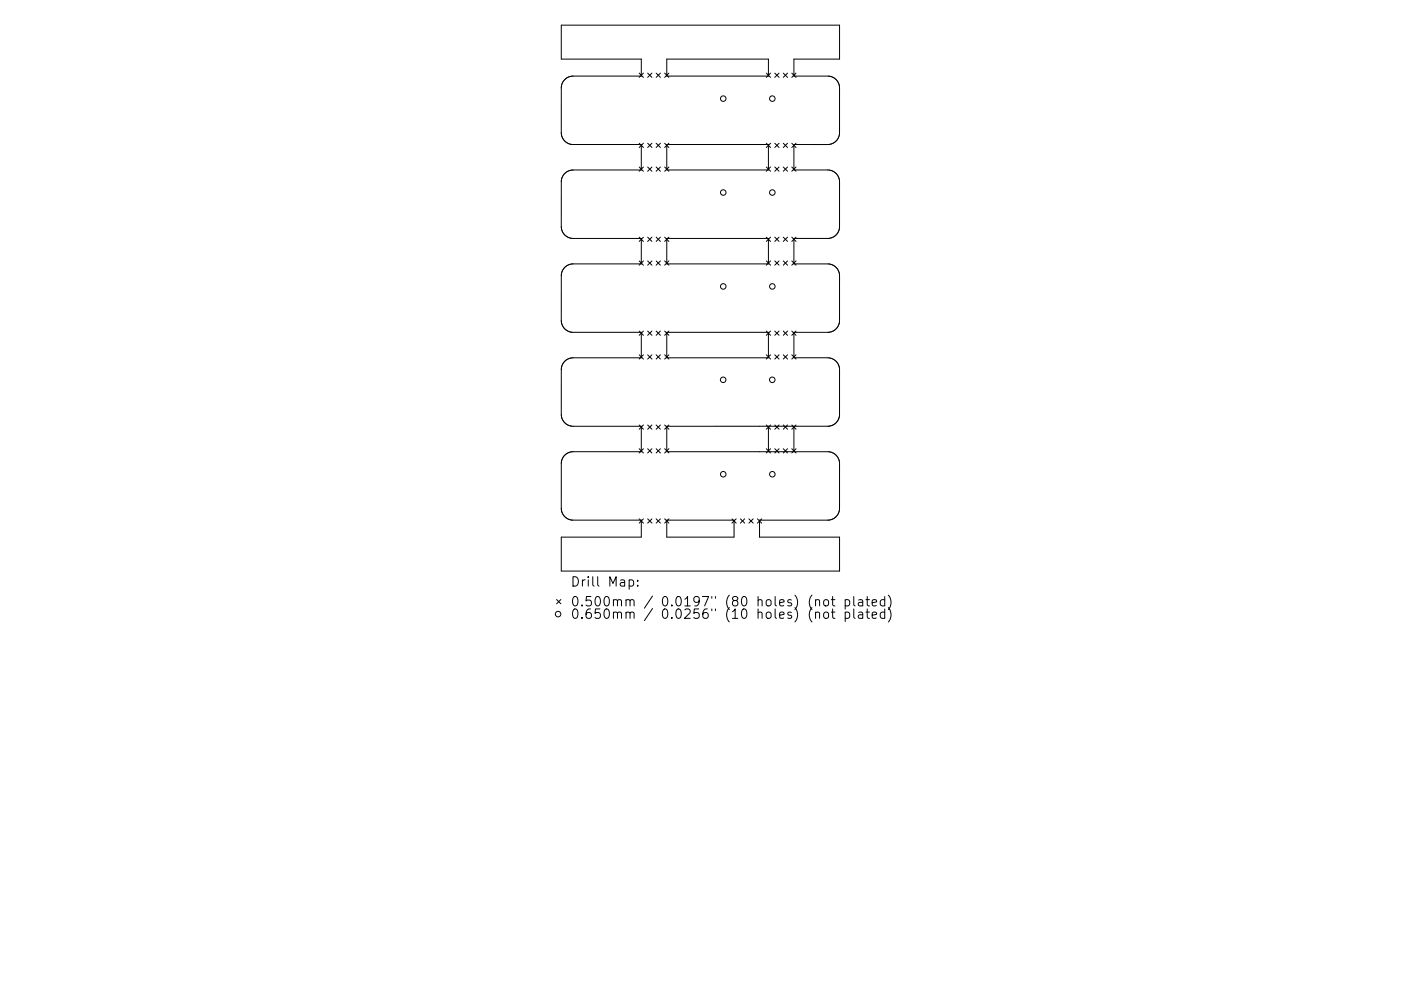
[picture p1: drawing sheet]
<svg xmlns="http://www.w3.org/2000/svg" width="297mm" height="210mm" viewBox="0 0 297 210" stroke-linecap="round" stroke-linejoin="round" font-family="sans-serif">
<defs><g id="words">
<g font-size="2.8">
<text x="120.9" y="124.5">Drill Map:</text>
<text x="120.9" y="128.7">0.500mm / 0.0197&quot; (80 holes) (not plated)</text>
<text x="120.9" y="131.3">0.650mm / 0.0256&quot; (10 holes) (not plated)</text>
</g>
</g></defs>
<g fill="none" stroke="#000" stroke-width=".21">
<path d="M119 5.3h59v7.2h-9.7v3.6l7.4 .1a2.52 2.52 0 0 1 2.3 2.5v9.6a2.52 2.52 0 0 1-2.5 2.4h-7.2v5.4h7.4a2.52 2.52 0 0 1 2.3 2.5v9.6a2.52 2.52 0 0 1-2.5 2.4h-7.2v5.4h7.4a2.52 2.52 0 0 1 2.3 2.5v9.6a2.52 2.52 0 0 1-2.5 2.4h-7.2v5.4h7.4a2.52 2.52 0 0 1 2.3 2.5v9.6a2.52 2.52 0 0 1-2.5 2.4h-34.1v5.4l34.3 .1a2.52 2.52 0 0 1 2.3 2.5v9.6a2.52 2.52 0 0 1-2.5 2.4h-14.5v3.6h17v7.2h-59v-7.2h17v-3.6l-14.7-.1a2.52 2.52 0 0 1-2.3-2.5v-9.6a2.52 2.52 0 0 1 2.5-2.4h14.5v-5.4h-14.7a2.52 2.52 0 0 1-2.3-2.5v-9.6a2.52 2.52 0 0 1 2.5-2.4h14.5v-5.4h-14.7a2.52 2.52 0 0 1-2.3-2.5v-9.6a2.52 2.52 0 0 1 2.5-2.4h14.5v-5.4h-14.7a2.52 2.52 0 0 1-2.3-2.5v-9.6a2.52 2.52 0 0 1 2.5-2.4h14.5v-5.4h-14.7a2.52 2.52 0 0 1-2.3-2.6v-9.6a2.52 2.52 0 0 1 2.5-2.4h14.5v-3.6h-17zM135.5 15.5l.9 .9M136.4 15.5l-.9 .9M137.3 15.5l.9 .9M138.2 15.5l-.9 .9M139.1 15.5l.9 .9M140 15.5l-.9 .9M140.9 15.5l.9 .9M141.4 12.5h21.5v3.6h-21.5zM141.8 15.5l-.9 .9M162.5 15.5l.9 .9M163.4 15.5l-.9 .9"/>
<path d="M164.3 15.5l.9 .9M165.2 15.5l-.9 .9M166.1 15.5l.9 .9M167 15.5l-.9 .9M167.9 15.5l.9 .9M168.8 15.5l-.9 .9M135.5 30.4l.9 .9M135.5 35.4l.9 .9M136.4 30.4l-.9 .9M136.4 35.4l-.9 .9M137.3 30.4l.9 .9M137.3 35.4l.9 .9"/>
<path d="M138.2 30.4l-.9 .9M138.2 35.4l-.9 .9M139.1 30.4l.9 .9M139.1 35.4l.9 .9M140 30.4l-.9 .9M140 35.4l-.9 .9M140.9 30.4l.9 .9M140.9 35.4l.9 .9M141.4 30.7h21.5v5.4h-21.5zM141.8 30.4l-.9 .9M141.8 35.4l-.9 .9M162.5 30.4l.9 .9"/>
<path d="M162.5 35.4l.9 .9M163.4 30.4l-.9 .9M163.4 35.4l-.9 .9M164.3 30.4l.9 .9M164.3 35.4l.9 .9M165.2 30.4l-.9 .9M165.2 35.4l-.9 .9M166.1 30.4l.9 .9M166.1 35.4l.9 .9M167 30.4l-.9 .9M167 35.4l-.9 .9M167.9 30.4l.9 .9"/>
<path d="M167.9 35.4l.9 .9M168.8 30.4l-.9 .9M168.8 35.4l-.9 .9M135.5 50.3l.9 .9M135.5 55.4l.9 .9M136.4 50.3l-.9 .9M136.4 55.4l-.9 .9M137.3 50.3l.9 .9M137.3 55.4l.9 .9M138.2 50.3l-.9 .9M138.2 55.4l-.9 .9M139.1 50.3l.9 .9"/>
<path d="M139.1 55.4l.9 .9M140 50.3l-.9 .9M140 55.4l-.9 .9M140.9 50.3l.9 .9M140.9 55.4l.9 .9M141.4 50.6h21.5v5.4h-21.5zM141.8 50.3l-.9 .9M141.8 55.4l-.9 .9M162.5 50.3l.9 .9M162.5 55.4l.9 .9M163.4 50.3l-.9 .9M163.4 55.4l-.9 .9"/>
<path d="M164.3 50.3l.9 .9M164.3 55.4l.9 .9M165.2 50.3l-.9 .9M165.2 55.4l-.9 .9M166.1 50.3l.9 .9M166.1 55.4l.9 .9M167 50.3l-.9 .9M167 55.4l-.9 .9M167.9 50.3l.9 .9M167.9 55.4l.9 .9M168.8 50.3l-.9 .9M168.8 55.4l-.9 .9"/>
<path d="M135.5 70.2l.9 .9M135.5 75.3l.9 .9M136.4 70.2l-.9 .9M136.4 75.3l-.9 .9M137.3 70.2l.9 .9M137.3 75.3l.9 .9M138.2 70.2l-.9 .9M138.2 75.3l-.9 .9M139.1 70.2l.9 .9M139.1 75.3l.9 .9M140 70.2l-.9 .9M140 75.3l-.9 .9"/>
<path d="M140.9 70.2l.9 .9M140.9 75.3l.9 .9M141.4 70.5h21.5v5.4h-21.5zM141.8 70.2l-.9 .9M141.8 75.3l-.9 .9M162.5 70.2l.9 .9M162.5 75.3l.9 .9M163.4 70.2l-.9 .9M163.4 75.3l-.9 .9M164.3 70.2l.9 .9M164.3 75.3l.9 .9M165.2 70.2l-.9 .9"/>
<path d="M165.2 75.3l-.9 .9M166.1 70.2l.9 .9M166.1 75.3l.9 .9M167 70.2l-.9 .9M167 75.3l-.9 .9M167.9 70.2l.9 .9M167.9 75.3l.9 .9M168.8 70.2l-.9 .9M168.8 75.3l-.9 .9M135.5 90.2l.9 .9M135.5 95.2l.9 .9M136.4 90.2l-.9 .9"/>
<path d="M136.4 95.2l-.9 .9M137.3 90.2l.9 .9M137.3 95.2l.9 .9M138.2 90.2l-.9 .9M138.2 95.2l-.9 .9M139.1 90.2l.9 .9M139.1 95.2l.9 .9M140 90.2l-.9 .9M140 95.2l-.9 .9M140.9 90.2l.9 .9M140.9 95.2l.9 .9M141.8 90.2l-.9 .9"/>
<path d="M141.8 95.2l-.9 .9M162.5 90.2l.9 .9M162.5 95.2l.9 .9M162.9 90.4v5.4M163.4 90.2l-.9 .9M163.4 95.2l-.9 .9M164.3 90.2l.9 .9M164.3 95.2l.9 .9M165.2 90.2l-.9 .9M165.2 95.2l-.9 .9M166.1 90.2l.9 .9M166.1 95.2l.9 .9"/>
<path d="M167 90.2l-.9 .9M167 95.2l-.9 .9M167.9 90.2l.9 .9M167.9 95.2l.9 .9M168.3 90.4v5.4M168.8 90.2l-.9 .9M168.8 95.2l-.9 .9M135.5 110.1l.9 .9M136.4 110.1l-.9 .9M137.3 110.1l.9 .9M138.2 110.1l-.9 .9M139.1 110.1l.9 .9"/>
<path d="M140 110.1l-.9 .9M140.9 110.1l.9 .9M141.4 110.4h14.2v3.6h-14.2zM141.8 110.1l-.9 .9M155.2 110.1l.9 .9M156.1 110.1l-.9 .9M157 110.1l.9 .9M157.9 110.1l-.9 .9M158.8 110.1l.9 .9M159.7 110.1l-.9 .9M160.6 110.1l.9 .9M161.5 110.1l-.9 .9"/>
<path d="M118 127.2l.9 .9M118.9 127.2l-.9 .9M133.4 123.1l.6-.1 .3 .4v.6l-.1 .3h-.8M135.2 124.2v.2M135.2 123.1v.2M172.9 127.4a.5 .5 0 0 1 .9 .1v1.1M172.9 130.1a.5 .5 0 0 1 .9 0v1.1M174.7 127.4a.54 .54 0 0 1 .6-.2 .54 .54 0 0 1 .4 .4v.6a.54 .54 0 0 1-.5 .4 .54 .54 0 0 1-.6-.4zM174.7 130.1a.54 .54 0 0 1 .6-.2 .54 .54 0 0 1 .4 .3v.6a.54 .54 0 0 1-.5 .4 .54 .54 0 0 1-.6-.4zM176.2 127.2h.8M176.2 129.9h.8M176.5 126.6v1.7l.1 .2 .4 .1"/>
<path d="M176.5 129.2v1.7l.1 .2 .4 .1M179.2 127.3l.6-.1 .4 .4v.6l-.2 .3h-.8M179.2 130l.6-.1 .4 .3v.6l-.2 .3h-.8M179.2 127.2v2M179.2 129.9v2M181 126.6v1.7l.3 .3M181 129.2v1.7l.3 .3M182.1 127.3h.7l.1 1.3M182.1 130h.7l.1 1.2M182.9 127.7l-.7 .1a.39 .39 0 0 0-.2 .4 .39 .39 0 0 0 .2 .4l.7-.1M182.9 130.3l-.7 .1a.39 .39 0 0 0-.2 .4 .39 .39 0 0 0 .2 .4l.7-.1M183.6 127.2h.7"/>
<path d="M183.6 129.9h.7M183.9 126.6v1.7l.1 .2 .3 .1M183.9 129.2v1.7l.1 .2 .3 .1M184.9 127.9l1-.2-.1-.4-.6-.1-.3 .3 .1 1h.8M184.9 130.5l1-.2-.1-.3-.6-.1-.3 .2 .1 1h.8M187.6 127.3l-.6-.1-.4 .4v.6l.2 .3h.8M187.6 130l-.6-.1-.4 .3v.6l.2 .3h.8M187.6 126.6v2M187.6 129.2v2M188.3 126.3a2.29 2.29 0 0 1 0 3M188.3 128.9a2.29 2.29 0 0 1 0 3.1"/>
<circle cx="153.3" cy="20.9" r=".59"/>
<circle cx="163.7" cy="20.9" r=".59"/>
<circle cx="153.3" cy="40.8" r=".59"/>
<circle cx="163.7" cy="40.8" r=".59"/>
<circle cx="153.3" cy="60.8" r=".59"/>
<circle cx="163.7" cy="60.8" r=".59"/>
<circle cx="153.3" cy="80.6" r=".59"/>
<circle cx="163.7" cy="80.6" r=".59"/>
<circle cx="153.3" cy="100.6" r=".59"/>
<circle cx="163.7" cy="100.6" r=".59"/>
<circle cx="118.3" cy="130.3" r=".59"/>
</g>
<use href="#words"/>
</svg>
